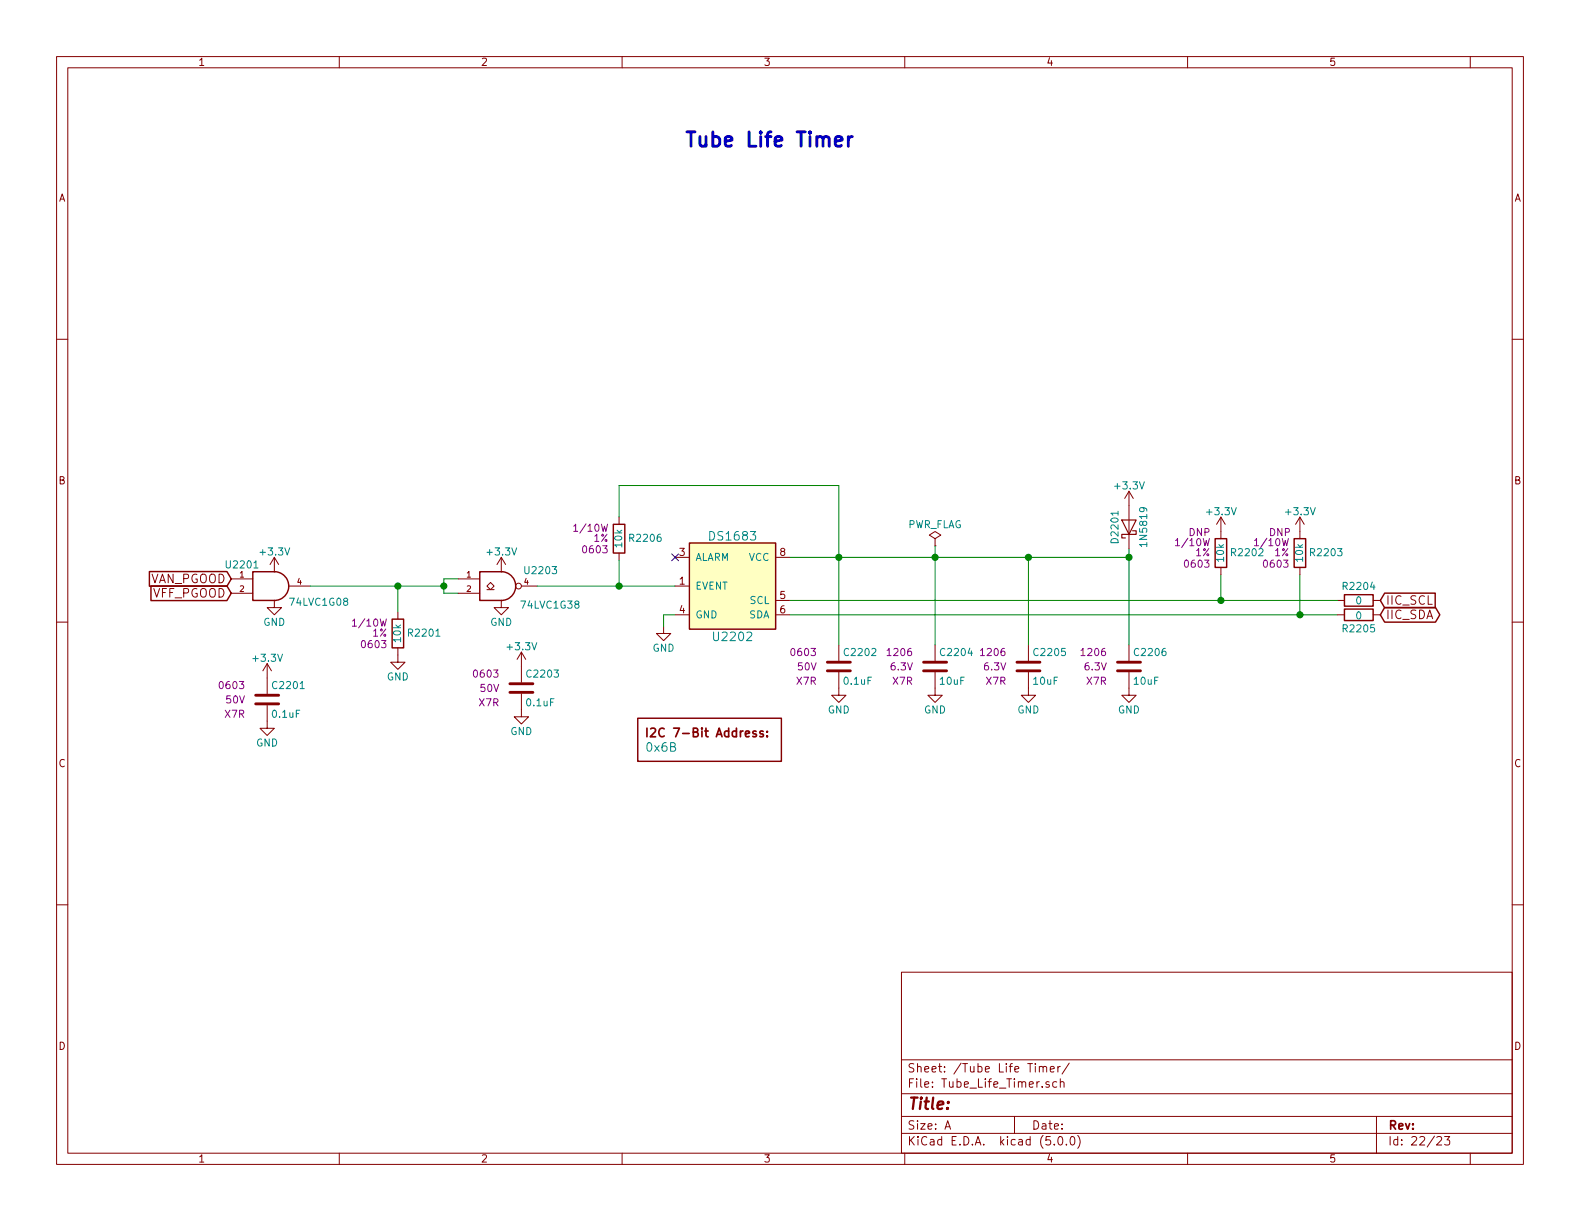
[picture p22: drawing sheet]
<svg xmlns="http://www.w3.org/2000/svg" width="279mm" height="216mm" viewBox="0 0 279 216" stroke-linecap="round" stroke-linejoin="round" font-family="sans-serif">
<defs><g id="words">
<text font-size="3.5" fill="#0000c2" x="120.9" y="26">Tube Life Timer</text>
<text font-size="2.8" fill="#840000" x="160.4" y="196.2">Title:</text>
<g font-size="2.1" fill="#008484">
<text x="125.7" y="95.6">DS1683</text>
<text x="126.4" y="113.4">U2202</text>
<text x="114.4" y="132.9">0x6B</text>
</g>
<g font-size="2.1" fill="#840000">
<text x="26.4" y="103.1">VAN_PGOOD</text>
<text x="26.9" y="105.7">VFF_PGOOD</text>
<text x="245" y="106.9">IIC_SCL</text>
<text x="245" y="109.5">IIC_SDA</text>
<text x="115.8" y="130.4">I2C 7-Bit Address:</text>
<text x="160.4" y="189.6">Sheet: /Tube Life Timer/</text>
<text x="160.4" y="192.3">File: Tube_Life_Timer.sch</text>
<text x="160.4" y="202.5">KiCad E.D.A. kicad (5.0.0)</text>
<text x="160.4" y="199.7">Size: A</text>
<text x="182.4" y="199.7">Date:</text>
<text x="245.4" y="199.7">Rev:</text>
<text x="245.4" y="202.5">Id: 22/23</text>
</g>
<g font-size="1.8" fill="#840000">
<text x="35" y="11.6">1</text>
<text x="85" y="11.6">2</text>
<text x="135" y="11.6">3</text>
<text x="185" y="11.6">4</text>
<text x="235" y="11.6">5</text>
<text x="10.4" y="35.6">A</text>
<text x="267.8" y="35.6">A</text>
<text x="10.4" y="85.6">B</text>
<text x="267.8" y="85.6">B</text>
<text x="120.2" y="98.3">3</text>
<text x="137.9" y="98.3">8</text>
<text x="120.2" y="103.4">1</text>
<text x="137.9" y="105.9">5</text>
<text x="120.2" y="108.5">4</text>
<text x="137.9" y="108.5">6</text>
<text x="10.4" y="135.6">C</text>
<text x="267.8" y="135.6">C</text>
<text x="10.4" y="185.6">D</text>
<text x="267.8" y="185.6">D</text>
<text x="35" y="205.5">1</text>
<text x="85" y="205.5">2</text>
<text x="135" y="205.5">3</text>
<text x="185" y="205.5">4</text>
<text x="235" y="205.5">5</text>
</g>
<g font-size="1.8" fill="#008484">
<text x="197.3" y="86.5">+3.3V</text>
<text x="111.5" y="95.8">R2206</text>
<text x="160.4" y="93.4">PWR_FLAG</text>
<text x="197.8" y="95.8" transform="rotate(-90 197.8 95.8)">D2201</text>
<text x="213.6" y="91.1">+3.3V</text>
<text x="227.5" y="91.1">+3.3V</text>
<text x="40.2" y="100.5">U2201</text>
<text x="46.2" y="98.2">+3.3V</text>
<text x="86.3" y="98.2">+3.3V</text>
<text x="93" y="101.5">U2203</text>
<text x="110" y="96.7" transform="rotate(-90 110 96.7)">10k</text>
<text x="122.9" y="99.2">ALARM</text>
<text x="132.4" y="99.2">VCC</text>
<text x="202.9" y="96.3" transform="rotate(-90 202.9 96.3)">1N5819</text>
<text x="216.5" y="99.3" transform="rotate(-90 216.5 99.3)">10k</text>
<text x="218" y="98.3">R2202</text>
<text x="230.4" y="99.3" transform="rotate(-90 230.4 99.3)">10k</text>
<text x="231.9" y="98.3">R2203</text>
<text x="51.5" y="107.1">74LVC1G08</text>
<text x="92.4" y="107.6">74LVC1G38</text>
<text x="122.9" y="104.3">EVENT</text>
<text x="132.6" y="106.8">SCL</text>
<text x="237.7" y="104.3">R2204</text>
<text x="239.8" y="106.9">0</text>
<text x="46.6" y="110.7">GND</text>
<text x="70.9" y="113.5" transform="rotate(-90 70.9 113.5)">10k</text>
<text x="72.4" y="112.6">R2201</text>
<text x="86.7" y="110.7">GND</text>
<text x="122.9" y="109.3">GND</text>
<text x="132.4" y="109.3">SDA</text>
<text x="237.7" y="111.8">R2205</text>
<text x="239.8" y="109.5">0</text>
<text x="44.9" y="117">+3.3V</text>
<text x="89.9" y="115">+3.3V</text>
<text x="93.4" y="119.8">C2203</text>
<text x="115.4" y="115.2">GND</text>
<text x="149.5" y="116">C2202</text>
<text x="166.5" y="116">C2204</text>
<text x="183" y="116">C2205</text>
<text x="200.8" y="116">C2206</text>
<text x="48.4" y="121.8">C2201</text>
<text x="68.4" y="120.3">GND</text>
<text x="93.2" y="124.9">0.1uF</text>
<text x="149.4" y="121.1">0.1uF</text>
<text x="166.3" y="121.1">10uF</text>
<text x="182.8" y="121.1">10uF</text>
<text x="200.6" y="121.1">10uF</text>
<text x="48.3" y="126.9">0.1uF</text>
<text x="90.2" y="130">GND</text>
<text x="146.4" y="126.2">GND</text>
<text x="163.4" y="126.2">GND</text>
<text x="179.9" y="126.2">GND</text>
<text x="197.7" y="126.2">GND</text>
<text x="45.3" y="132">GND</text>
</g>
<g font-size="1.8" fill="#840084">
<text x="101.9" y="94">1/10W</text>
<text x="105" y="95.8">1%</text>
<text x="210.3" y="94.8">DNP</text>
<text x="224.5" y="94.8">DNP</text>
<text x="103.3" y="97.8">0603</text>
<text x="208.3" y="96.6">1/10W</text>
<text x="209.7" y="100.4">0603</text>
<text x="211.4" y="98.3">1%</text>
<text x="222.3" y="96.6">1/10W</text>
<text x="223.6" y="100.4">0603</text>
<text x="225.4" y="98.3">1%</text>
<text x="62.8" y="110.8">1/10W</text>
<text x="65.9" y="112.6">1%</text>
<text x="64.1" y="114.6">0603</text>
<text x="83.9" y="119.8">0603</text>
<text x="140.1" y="116">0603</text>
<text x="141.1" y="118.5">50V</text>
<text x="157.1" y="116">1206</text>
<text x="157.6" y="118.5">6.3V</text>
<text x="173.6" y="116">1206</text>
<text x="174.1" y="118.5">6.3V</text>
<text x="191.4" y="116">1206</text>
<text x="191.9" y="118.5">6.3V</text>
<text x="39" y="121.8">0603</text>
<text x="40" y="124.4">50V</text>
<text x="84.8" y="124.9">X7R</text>
<text x="85" y="122.4">50V</text>
<text x="140.9" y="121.1">X7R</text>
<text x="157.9" y="121.1">X7R</text>
<text x="174.4" y="121.1">X7R</text>
<text x="192.2" y="121.1">X7R</text>
<text x="39.8" y="126.9">X7R</text>
</g>
<g font-size="1.4" fill="#840000">
<text x="42.4" y="102.1">1</text>
<text x="42.4" y="104.6">2</text>
<text x="52.6" y="103.4">4</text>
<text x="82.5" y="102.1">1</text>
<text x="82.5" y="104.6">2</text>
<text x="92.7" y="103.4">4</text>
</g>
</g></defs>
<g fill="none" stroke="#840000" stroke-width=".18">
<path d="M10 10h259.4v195.9h-259.4zM12 12h255.4v191.9h-255.4zM60 10v2M110 10v2M160 10v2M210 10v2M260 10v2M10 60h2M267.4 60h2M48.5 98.6l-.7 1.2M48.5 98.6v2.5M48.5 98.6l.8 1.2"/>
<path d="M88.6 98.6l-.7 1.2M88.6 98.6v2.5M88.6 98.6l.8 1.2M109.5 91.4v1.3M109.5 97.8v1.3M119.4 98.6h2.5M137.2 98.6h2.5M165.4 95.3l1-.7-1-.6-1.1 .6 1.1 .7v1.2M165.4 96.5h.1M199.6 86.9l-.7 1.2M199.6 86.9v10.1M199.6 86.9l.8 1.2"/>
<path d="M215.9 91.4l-.8 1.3M215.9 91.4v3.9M215.9 91.4l.8 1.3M229.9 91.4l-.8 1.3M229.9 91.4v3.9M229.9 91.4l.7 1.3M10 110h2M40.9 102.4h3.8M40.9 104.9h3.8M47.2 117.3v5.4M47.2 117.3l-.7 1.3M47.2 117.3l.8 1.3"/>
<path d="M48.5 106.2h.1M48.5 101.1h.1M48.5 106.2v1.2h1.3l-1.3 1.3-1.3-1.3h1.3M51.1 103.6h3.8M70.4 114.6v2.5h1.2l-1.2 1.3-1.3-1.3h1.3M70.4 108.2v1.3M81 102.4h3.8M81 104.9h3.8M86.1 103.6l.6-.6 .7 .6-.7 .7zM86.1 104.3h1.3M88.6 106.2v1.2h1.3l-1.3 1.3-1.2-1.3h1.2M88.6 106.2h.1"/>
<path d="M88.6 101.1h.1M92.2 103.6h2.8M92.2 115.3v5.4M92.2 115.3l-.8 1.3M92.2 115.3l.8 1.3M117.3 110.7v1.3h1.3l-1.3 1.3-1.2-1.3h1.2M119.4 103.6h2.5M119.4 108.7h2.5M137.2 108.7h2.5M137.2 106.2h2.5M148.3 118.9v4h1.3l-1.3 1.3-1.2-1.3h1.2M148.3 114v2.8"/>
<path d="M165.4 118.9v4h1.2l-1.2 1.3-1.3-1.3h1.3M165.4 114v2.8M181.9 118.9v4h1.2l-1.2 1.3-1.3-1.3h1.3M181.9 114v2.8M199.6 118.9v4h1.3l-1.3 1.3-1.2-1.3h1.2M199.6 114v2.8M215.9 100.3v1.3M229.9 100.3v1.3M236.5 108.7h1.2M236.5 106.2h1.2M242.8 108.7h1.3M242.8 106.2h1.3"/>
<path d="M267.4 110h2M47.2 124.7v4.1h1.3l-1.3 1.2-1.2-1.2h1.2M92.2 122.7v4h1.3l-1.3 1.3-1.3-1.3h1.3M10 160h2M267.4 160h2M159.4 171.9h108v32h-108zM159.4 197.4h108M159.4 193.4h108M159.4 187.4h108M167.1 199.7l.5-1.5 .5 1.5M167.2 199.2h.8M179.4 197.4v3"/>
<path d="M183.8 188.7l.1-.1a.37 .37 0 0 1 .6 .2v.8M183.8 188.6v1M184.5 188.8v-.2a.37 .37 0 0 1 .6 .2v.8M185.5 191.3a.37 .37 0 0 0-.6 .2l.1 .2 .5 .1 .1 .2-.2 .3-.5-.1M185.7 189.1l.7-.2v-.3h-.4l-.3 .2 .1 .7h.6M186.9 191.3h-.5l-.2 .2v.6l.2 .2 .5-.1M187.1 188.6v1M187.5 191.4l.1-.1a.37 .37 0 0 1 .6 .2v.8M187.5 188.6l-.4 .2M187.5 190.8v1.5M189.1 188l-1.3 1.9M243.4 197.4v6.5"/>
<path d="M60 203.9v2M110 203.9v2M159.4 200.4h108M160 203.9v2M186.4 202.3v.2M187.2 201.1l.4-.1a.94 .94 0 0 1 0 1.5 .79 .79 0 0 1-.4-1.4zM188.6 202.3v.2M189.4 201.1l.3-.1a.94 .94 0 0 1 0 1.5 .82 .82 0 0 1-.3-1.4zM190.6 200.8a1.71 1.71 0 0 1 0 2.2M210 203.9v2M254.1 201.1l.2-.1h.4l.2 .4-.9 1.1h.9M255.4 201h1l-.5 .5 .4 .2v.6l-.2 .2-.7-.2"/>
<path d="M260 203.9v2"/>
<circle cx="91.7" cy="103.6" r=".51"/>
</g>
<path d="M121.9 96h15.3v15.3h-15.3z" fill="#ffffc2" stroke="#ffffc2" stroke-width=".18"/>
<g fill="none" stroke="#840000" stroke-width=".25">
<path d="M108.5 92.7h2v5.1h-2zM121.9 96h15.3v15.3h-15.3zM214.9 95.3h2v5h-2zM228.9 95.3h2v5h-2zM26.4 101.1h13.7l.8 1.3-.8 1.3h-13.7zM26.7 103.6h13.4l.8 1.3-.8 1.3h-13.4zM44.7 101.1h3.8a2.54 2.54 0 0 1 2.6 2.5 2.54 2.54 0 0 1-2.6 2.6h-3.8zM69.3 109.5h2.1v5.1h-2.1zM84.8 101.1h3.8a2.54 2.54 0 0 1 2.6 2.5 2.54 2.54 0 0 1-2.6 2.6h-3.8zM237.7 105.2h5.1v2h-5.1zM237.7 107.7h5.1v2h-5.1zM244.9 104.9h8.9v2.6h-8.9l-.8-1.3z"/>
<path d="M244.9 107.4h8.9l.8 1.3-.8 1.3h-8.9l-.8-1.3zM112.8 127h25.4v7.6h-25.4z"/>
</g>
<path d="M118.8 97.9l1.2 1.3M120 97.9l-1.2 1.3" fill="none" stroke="#000084" stroke-width=".18"/>
<g fill="none" stroke="#008400" stroke-width=".18">
<path d="M109.5 91.4v-5.5h38.8v28.1M109.5 99.1v4.5M139.7 98.6h59.9M165.4 96.5v17.5M181.9 98.6v15.4M199.6 97v17M54.9 103.6h23.6M70.4 103.6v4.6M81 102.4h-2.5v2.5h2.5M95 103.6h24.4M119.4 108.7h-2.1v2M139.7 108.7h96.8"/>
<path d="M139.7 106.2h96.8M215.9 101.6v4.6M229.9 101.6v7.1"/>
</g>
<path d="M146.3 118.6h4.1M146.3 117.1h4.1M163.3 118.6h4.1M163.3 117.1h4.1M179.8 118.6h4.1M179.8 117.1h4.1M197.6 118.6h4.1M197.6 117.1h4.1M45.2 124.5h4.1M45.2 122.9h4.1M90.2 122.4h4M90.2 120.9h4" fill="none" stroke="#840000" stroke-width=".51"/>
<path d="M114.4 128.8v1.5M115.1 128.9l.5-.1 .2 .1 .1 .3-.9 1.1h.9M135 129.3h-.4l-.2 .2v.2l.6 .1v.4h-.6M135.7 130.1v.2M135.7 129.3v.2" fill="none" stroke="#840000" stroke-width=".3"/>
<g fill="#008400" stroke="#008400" stroke-width=".25">
<circle cx="148.3" cy="98.6" r=".51"/>
<circle cx="70.4" cy="103.6" r=".51"/>
<circle cx="78.5" cy="103.6" r=".51"/>
<circle cx="165.4" cy="98.6" r=".51"/>
<circle cx="181.9" cy="98.6" r=".51"/>
<circle cx="199.6" cy="98.6" r=".51"/>
<circle cx="215.9" cy="106.2" r=".51"/>
<circle cx="229.9" cy="108.7" r=".51"/>
<circle cx="109.5" cy="103.6" r=".51"/>
</g>
<path d="M198.4 91.9h2.5l-1.3 2.6zM200.3 93.9h.6v.6h-2.5v.6h.6" fill="none" stroke="#840000" stroke-width=".2"/>
<path d="M147.7 25l1.2-.2-.1-.5-.7-.1-.4 .3v1l.1 .2 .3 .2 .7-.2M150 24.2v1.7M150.7 24.2a.64 .64 0 0 0-.7 .4" fill="none" stroke="#0000c2" stroke-width=".51"/>
<use href="#words"/>
</svg>
